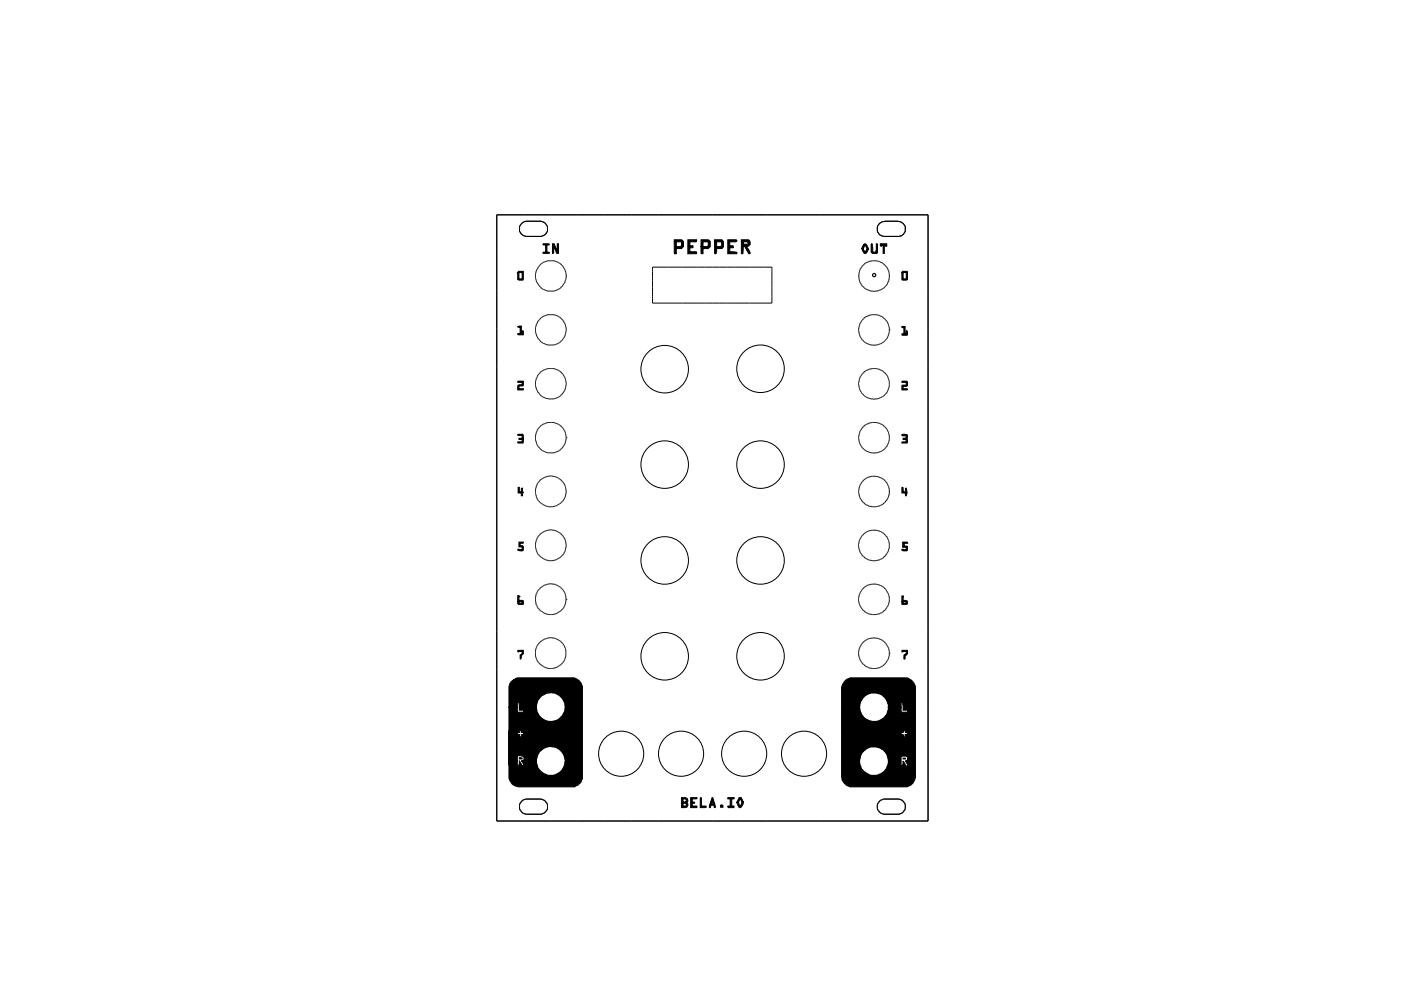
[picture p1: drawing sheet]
<svg xmlns="http://www.w3.org/2000/svg" width="297mm" height="210mm" viewBox="0 0 297 210" stroke-linecap="round" stroke-linejoin="round" font-family="sans-serif">
<g fill="#000">
<path d="M109.9 57.6h1.1l-.1 1.8h-.9l-.2-.2v-1.4h.2v1.3h.7v-1.3h-.9zM115.2 51.7l1.3 .1-.1 .1h-.4v1.6h.4l.1 .2-1.4-.1 .1-.1h.5v-1.6h-.5zM117.1 51.7h.4l.7 1.5v-1.5h.2v2l-.4-.1-.6-1.4v1.4l-.3 .1zM143 50.8h1.5l.4 .5v1l-.4 .4h-1.1l-.1 1.1h-.3v-.2v-2.3h.4v1h1l.1-1h-1.5zM145.8 50.8l1.9 .1-.2 .4h-1.2v.8l.6 .1v.3h-.6v.9h1.3v.4h-1.8zM148.6 50.8h1.6l.4 .5v1l-.4 .4h-1.1l-.1 1.1-.4-.1v-1.4h1.5l.1-.9-1.1-.1v1h-.5zM151.5 50.8h1.5l.4 .4v1.2l-.4 .3h-1.1l-.1 1.1-.3-.1v-2.4h.4v1h1l.1-.7v-.3h-1.5zM154.3 50.8h1.8l.2 .2-.3 .3h-1.3v.8h.7l.1 .2-.1 .2h-.7v.9l1.5 .1v.3h-1.9zM157.2 50.8h1.5l.3 .3v.8l-.4 .3h-.3l.7 1.4v.2l-.4-.2-.7-1.4h-.3l-.1 1.5h-.3v-2.4h.4v.5h1l.1-.3-.1-.2h-1.4zM183.1 51.9a.43 .43 0 0 1 .5-.2 .43 .43 0 0 1 .3 .5 1.19 1.19 0 0 1-.3 1.5h-.3l-.2-.1-.3-.9h.2l.3 .8 .2-.2a.7 .7 0 0 0 .1-1l-.2-.4-.3 .7-.3 .1zM184.8 51.7l.2 .1v1.7h.7l.1-1.8 .3 .1v1.7l-.2 .2h-.9l-.3-.2zM186.6 51.7h1.4v.5h-.3v-.3h-.2v1.8h-.3v-1.8h-.2l-.1 .3h-.2z"/>
<path d="M191.2 57.7l.2-.2h.8l.2 .2v1.5l-.2 .2-1-.1v-1.5h.3v1.3h.7v-1.3zM109.8 69.2l.7-.1v1.6h.2v-.5l.2-.1 .1 .9-1.2-.1 .1-.2h.4v-1.3h-.4zM191.2 69.2h.7v1.5h.3v-.5h.2v.8h-1.2v-.2l.4-.1v-1.2h-.3zM109.8 92.2l1-.1 .2 .1-.1 1.7h-1.1l.1-.2h.8v-.5l-.7-.1v-.2l.7-.1v-.5h-.8zM109.9 80.8l1.1 .1-.1 .9h-.9v.6h1l-.1 .3h-1.1l.1-1 .8-.1v-.5h-.8zM191.2 80.9l1-.1 .2 .2v.7l-.2 .2h-.7v.5h.8v.3h-1.1v-1h1v-.6h-1zM191.2 92.2h1.1l.1 1.7h-1.2l.2-.2h.8l-.1-.5h-.6v-.3l.7-.1v-.4h-.8zM109.9 103.3h.2v1h.4v-.7l.3-.1v.8l.2 .1-.2 .1v.6h-.3v-.6h-.6zM110 114.9h1l-.1 .3h-.6v.5h.5l.2 .2v.7l-.2 .2-1-.2 .1-.1h.8v-.5h-.7zM191.2 103.4l.3-.1 .1 1h.4v-.7l.2-.1 .1 .9-.1 .7h-.2l-.1-.6h-.7zM191.4 114.9h.9l.1 .2-.7 .1v.6l.7 .1v.7l-.2 .2h-.7l-.3-.2v-.1h1v-.5h-.8zM109.9 126.3l.3 .1-.2 .1v.8l1 .1-.1 .7h-1l-.1-.1v-.4h.2v.3h.7v-.3h-.9z"/>
<path d="M109.9 137.9h1.1v.7a.95 .95 0 0 0-.6 1.1h-.1v-.8l.4-.3v-.5l-.8 .1zM191.2 126.4h.4l-.1 .9 .8 .1 .1 .5-.2 .2h-1v-.5h.3v.3h.7v-.3h-1zM191.2 138l1.2-.1v.7l-.5 .5-.1 .6h-.2v-.7l.6-.4v-.5l-1 .1zM108.4 144.5l.5-.4 .9-.4h11.9a2.7 2.7 0 0 1 1.8 1.8v19.6a2.41 2.41 0 0 1-1.7 1.7h-11.9a2.29 2.29 0 0 1-2-1.8l-.1-3.8h1.9v1.2h.3l.1-1.1 .7 1.1 .3-.2-.5-.9h3.1a3 3 0 0 0 3.7 3 3 3 0 0 0 2.1-4.2 3 3 0 0 0-4.6-1.1l-.6 .5-.3 .6-.3 1.2h-3.1a.55 .55 0 0 0 .6-.6 .55 .55 0 0 0-.7-.5h-.8v1h-1.9v-5.7h1.9v.2h.5l.1 .6 .2-.1 .1-.5h.4l.1-.2-.1-.2h-.4l-.1-.5h-.3v.5h-.4l-.1 .2h-1.9l.1-5.5h1.8v1h1.3l.1-.3-.1-.1h-.9v-.7h3.6a3 3 0 0 0 2.4 3 3 3 0 0 0 3.4-1.7 3 3 0 0 0-2.1-4.3 3 3 0 0 0-3.7 3h-3.6l-.1-1-.1-.1-.2 .1v1.1h-1.8v-4.4zM179.1 144.4l1.1-.7h12.1a2.57 2.57 0 0 1 1.8 2v19.2a2.49 2.49 0 0 1-1.8 1.9h-12.1a2.52 2.52 0 0 1-1.8-1.9v-3.7h3.8a3 3 0 0 0 4.3 2.9 2.9 2.9 0 0 0 1.7-1.8l3.2 .1 .1-1.1 .5 1 .3 .1 .1-.3-.4-.8 .4-.2v-.6l-.2-.2h-1.1v2h-2.9a3 3 0 0 0-2.4-3.9 3 3 0 0 0-3.6 2.8h-3.8v-5.7h12.6l.1 .2h.4l.1 .6 .3-.1v-.5h.5l-.1-.4h-.3l-.2-.5h-.2l-.1 .5h-.4l-.1 .2h-12.6v-5.7h3.8a2.99 2.99 0 0 0 2.8 3.2 2.95 2.95 0 0 0 3.3-3h2.8v1h1.2l.2-.2-.2-.2h-.8l-.1-1.7h-.3v1.1h-2.8a2.94 2.94 0 0 0-2.5-3.1 3.1 3.1 0 0 0-3.6 2.9h-3.8v-4.1zM110.1 160.7h.4l.2 .2h-.6zM144.5 169.1a1.08 1.08 0 0 1 1.3 .3v.5l-.1 .3 .1 .2v.4l-.1 .3-.5 .1h-.7v-.9h.3v.6l.7-.1-.1-.5h-.9v-.2l1-.1v-.5l-.7-.1v.7h-.3zM146.4 169.1l1.4 .1-.1 .2h-.9v.7h.5l-.1 .2h-.4v.6h.9v.3h-1.3zM148.5 169.1l.2 .1v1.7h.9l.1 .3h-1.2zM150.9 169.2l.2-.1 .2 .4 .4 1.4-.1 .3h-.2l-.1-.5h-.6l-.1 .5h-.2l.2-.7h.7l-.3-.7-.2 .7h-.2zM152.8 170.7l.3-.1 .2 .2v.4h-.5zM154.3 169.2h1.4l-.1 .2h-.4v1.5h.4v.3h-1.1l-.2-.1 .1-.2h.4v-1.5h-.5z"/>
<path d="M156.8 169.1a.86 .86 0 0 1 .7 .9v.6l-.5 .6h-.3l-.4-1.1h.3l.3 .8a1.1 1.1 0 0 0 .1-1.4h-.2l-.2 .6h-.3zM191.5 160.7h.5v.2h-.5z"/>
<circle cx="185.3" cy="58.3" r=".47"/>
</g>
<g fill="none" stroke="#000" stroke-width=".21">
<path d="M105.3 45.6h91.5v128.5h-91.5zM109.9 57.6h1.1l-.1 1.8h-.9l-.2-.2v-1.4h.2v1.3h.7v-1.3h-.9zM110.5 47.5l.3-.3 .7-.3h3.2l.7 .3 .7 .9a1.75 1.75 0 0 1-.4 1.5l-1 .5h-3.2l-1-.5a1.75 1.75 0 0 1-.3-1.8zM115.1 51.8h1.4l-.1 .1h-.4v1.6h.4l.1 .2-1.4-.1 .1-.1h.5v-1.6h-.5zM117.1 51.7h.4l.7 1.5v-1.5h.2v2l-.4-.1-.6-1.4v1.4l-.3 .1zM120.1 58.5h.1M138.3 56.6h25.4v7.7h-25.4zM143 50.8h1.5l.4 .5v1l-.4 .4h-1.1l-.1 1.1h-.3v-.2v-2.3h.4v1h1l.1-1h-1.5zM145.8 50.8l1.9 .1-.2 .4h-1.2v.8l.6 .1v.3h-.6v.9h1.3v.4h-1.8zM148.6 50.8h1.6l.4 .5v1l-.4 .4h-1.1l-.1 1.1-.4-.1v-1.4h1.5l.1-.9-1.1-.1v1h-.5zM151.5 50.8h1.5l.4 .4v1.2l-.4 .3h-1.1l-.1 1.1-.3-.1v-2.4h.4v1h1l.1-.7v-.3h-1.5zM154.3 50.8h1.8l.2 .2-.3 .3h-1.3v.8h.7l.1 .2-.1 .2h-.7v.9l1.5 .1v.3h-1.9z"/>
<path d="M157.2 50.8h1.5l.3 .3v.8l-.4 .3h-.3l.7 1.4v.2l-.4-.2-.7-1.4h-.3l-.1 1.5h-.3v-2.4h.4v.5h1l.1-.3-.1-.2h-1.4zM183.1 51.9a.43 .43 0 0 1 .5-.2 .43 .43 0 0 1 .3 .5 1.19 1.19 0 0 1-.3 1.5h-.3l-.2-.1-.3-.9h.2l.3 .8 .2-.2a.7 .7 0 0 0 .1-1l-.2-.4-.3 .7-.3 .1zM184.7 51.8h.3v1.7h.7l.1-1.8 .3 .1v1.7l-.2 .2h-.9l-.3-.2zM186.4 47.5l.7-.5 .5-.1h2.8a1.96 1.96 0 0 1 1.5 1.2 1.75 1.75 0 0 1-.3 1.5l-.5 .4-.5 .1h-3.2a1.54 1.54 0 0 1-1.4-1.1v-.9zM186.6 51.7h1.4v.5h-.3v-.3h-.2v1.8h-.3v-1.8h-.2l-.1 .3h-.2zM188.6 58.5h.1M191.2 57.7l.2-.2h.8l.2 .2v1.5l-.2 .2-1-.1v-1.5h.3v1.3h.7v-1.3zM109.8 69.2l.7-.1v1.6h.2v-.5l.2-.1 .1 .9-1.2-.1 .1-.2h.4v-1.3h-.4zM188.6 69.9h.1M191.2 69.2h.7v1.5h.3v-.5h.2v.8h-1.2v-.2l.4-.1v-1.2h-.3zM109.8 92.2l1-.1 .2 .1-.1 1.7h-1.1l.1-.2h.8v-.5l-.7-.1v-.2l.7-.1v-.5h-.8zM109.8 80.9h1.2l-.1 .9h-.9v.6h1l-.1 .3h-1.1l.1-1 .8-.1v-.5h-.8z"/>
<path d="M120.1 92.8h.1M191.2 92.2h1.1l.1 1.7h-1.2l.2-.2h.8l-.1-.5h-.6v-.3l.7-.1v-.4h-.8zM191.2 80.9l1-.1 .2 .2v.7l-.2 .2h-.7v.5h.8v.3h-1.1v-1h1v-.6h-1zM109.9 103.3h.2v1h.4v-.7l.3-.1v.8l.2 .1-.2 .1v.6h-.3v-.6h-.6zM110 114.9h1l-.1 .3h-.6v.5h.5l.2 .2v.7l-.2 .2-1-.2 .1-.1h.8v-.5h-.7zM188.6 104.2h.1M191.2 103.4l.3-.1 .1 1h.4v-.7l.2-.1 .1 .9-.1 .7h-.2l-.1-.6h-.7zM191.4 114.9h.9l.1 .2-.7 .1v.6l.7 .1v.7l-.2 .2h-.7l-.3-.2v-.1h1v-.5h-.8zM109.8 126.4l.1-.1 .3 .1-.2 .1v.8l1 .1-.1 .7h-1l-.1-.1v-.4h.2v.3h.7v-.3h-.9zM109.9 137.9h1.1v.7a.95 .95 0 0 0-.6 1.1h-.1v-.8l.4-.3v-.5l-.8 .1zM120.1 127.1h.1M188.6 138.5h.1"/>
<path d="M191.2 126.4h.4l-.1 .9 .8 .1 .1 .5-.2 .2h-1v-.5h.3v.3h.7v-.3h-1zM191.2 138l1.2-.1v.7l-.5 .5-.1 .6h-.2v-.7l.6-.4v-.5l-1 .1zM108.4 144.5l.5-.4 .9-.4h11.9a2.7 2.7 0 0 1 1.8 1.8v19.6a2.41 2.41 0 0 1-1.7 1.7h-11.9a2.29 2.29 0 0 1-2-1.8l-.1-3.8h1.9v1.2h.3l.1-1.1 .7 1.1 .3-.2-.5-.9h3.1a3 3 0 0 0 3.7 3 3 3 0 0 0 2.1-4.2 3 3 0 0 0-4.6-1.1l-.6 .5-.3 .6-.3 1.2h-3.1a.55 .55 0 0 0 .6-.6 .55 .55 0 0 0-.7-.5h-.8v1h-1.9v-5.7h1.9l.2 .2h.3l.1 .6 .2-.1 .1-.5h.4l.1-.2-.1-.2h-.4l-.1-.5h-.3v.5h-.4l-.1 .2h-1.9l.1-5.5h1.8v1h1.3l.1-.3-.1-.1h-.9v-.7h3.6a3 3 0 0 0 2.4 3 3 3 0 0 0 3.4-1.7 3 3 0 0 0-2.1-4.3 3 3 0 0 0-3.7 3h-3.6l-.1-1-.1-.1-.2 .1v1.1h-1.8v-4.4zM120 149.9h.1M179.1 144.4l1.1-.7h12.1a2.57 2.57 0 0 1 1.8 2v19.2a2.49 2.49 0 0 1-1.8 1.9h-12.1a2.52 2.52 0 0 1-1.8-1.9v-3.7h3.8a3 3 0 0 0 4.3 2.9 2.9 2.9 0 0 0 1.7-1.8l3.2 .1 .1-1.1 .5 1 .3 .1 .1-.3-.4-.8 .4-.2v-.6l-.2-.2h-1.1v2h-2.9a3 3 0 0 0-2.4-3.9 3 3 0 0 0-3.6 2.8h-3.8v-5.7h12.6l.1 .2h.4l.1 .6 .3-.1v-.5h.5l-.1-.4h-.3l-.2-.5h-.2l-.1 .5h-.4l-.1 .2h-12.6v-5.7h3.8a2.99 2.99 0 0 0 2.8 3.2 2.95 2.95 0 0 0 3.3-3h2.8v1h1.2l.2-.2-.2-.2h-.8l-.1-1.7h-.3v1.1h-2.8a2.94 2.94 0 0 0-2.5-3.1 3.1 3.1 0 0 0-3.6 2.9h-3.8v-4.1zM188.6 149.9h.1M110.1 160.7h.4l.2 .2h-.6zM110.5 170l.3-.3 .7-.3h3.2a1.68 1.68 0 0 1 1.4 2l-.7 1-.7 .2h-3.2a1.59 1.59 0 0 1-1-2.6zM144.5 169.1a1.08 1.08 0 0 1 1.3 .3v.5l-.1 .3 .1 .2v.4l-.1 .3-.5 .1h-.7v-.9h.3v.6l.7-.1-.1-.5h-.9v-.2l1-.1v-.5l-.7-.1v.7h-.3zM146.4 169.1l1.4 .1-.1 .2h-.9v.7h.5l-.1 .2h-.4v.6h.9v.3h-1.3zM148.5 169.2h.2v1.7h.9l.1 .3h-1.2zM150.9 169.2l.2-.1 .2 .4 .4 1.4-.1 .3h-.2l-.1-.5h-.6l-.1 .5h-.2l.2-.7h.7l-.3-.7-.2 .7h-.2z"/>
<path d="M152.8 170.7l.3-.1 .2 .2v.4h-.5zM154.3 169.2h1.4l-.1 .2h-.4v1.5h.4v.3h-1.1l-.2-.1 .1-.2h.4v-1.5h-.5zM156.7 169.2h.1a.49 .49 0 0 1 .5 .1 .49 .49 0 0 1 .1 .5 .75 .75 0 0 1-.1 1.1l-.3 .3h-.3l-.4-1.1h.3l.3 .8a1.1 1.1 0 0 0 .1-1.4h-.2l-.2 .6h-.3zM186.4 170l.3-.3 .7-.3h3.2a1.62 1.62 0 0 1 1.4 1.6 1.62 1.62 0 0 1-1.4 1.6h-3.2a1.68 1.68 0 0 1-1.4-2zM191.5 160.7h.5v.2h-.5z"/>
<circle cx="116.8" cy="58.5" r="3.3"/>
<circle cx="185.3" cy="58.5" r="3.3"/>
<circle cx="116.8" cy="69.9" r="3.3"/>
<circle cx="140.9" cy="78.3" r="5"/>
<circle cx="161.2" cy="78.2" r="5"/>
<circle cx="185.3" cy="69.9" r="3.3"/>
<circle cx="116.8" cy="92.8" r="3.2"/>
<circle cx="116.8" cy="81.3" r="3.2"/>
<circle cx="140.9" cy="98.5" r="5"/>
<circle cx="161.2" cy="98.5" r="5"/>
<circle cx="185.3" cy="81.4" r="3.3"/>
<circle cx="185.3" cy="92.8" r="3.3"/>
<circle cx="116.8" cy="115.6" r="3.2"/>
<circle cx="116.8" cy="104.2" r="3.2"/>
<circle cx="140.9" cy="118.8" r="5"/>
<circle cx="161.2" cy="118.8" r="5"/>
<circle cx="185.3" cy="104.2" r="3.3"/>
<circle cx="185.3" cy="115.7" r="3.2"/>
<circle cx="116.8" cy="138.5" r="3.3"/>
<circle cx="116.8" cy="127" r="3.3"/>
<circle cx="140.9" cy="139.1" r="5"/>
<circle cx="161.2" cy="139.1" r="5"/>
<circle cx="185.3" cy="127.1" r="3.3"/>
<circle cx="185.3" cy="138.5" r="3.3"/>
<circle cx="116.8" cy="149.9" r="3.3"/>
<circle cx="131.7" cy="159.8" r="4.8"/>
<circle cx="144.4" cy="159.8" r="4.8"/>
<circle cx="157.8" cy="159.8" r="4.8"/>
<circle cx="170.5" cy="159.8" r="4.8"/>
<circle cx="185.3" cy="149.9" r="3.3"/>
<circle cx="116.8" cy="161.3" r="3.3"/>
<circle cx="185.3" cy="161.3" r="3.2"/>
</g>
<path d="M185.2 58.1l.3 .2-.1 .2-.3-.2z" fill="#fff"/>
</svg>
